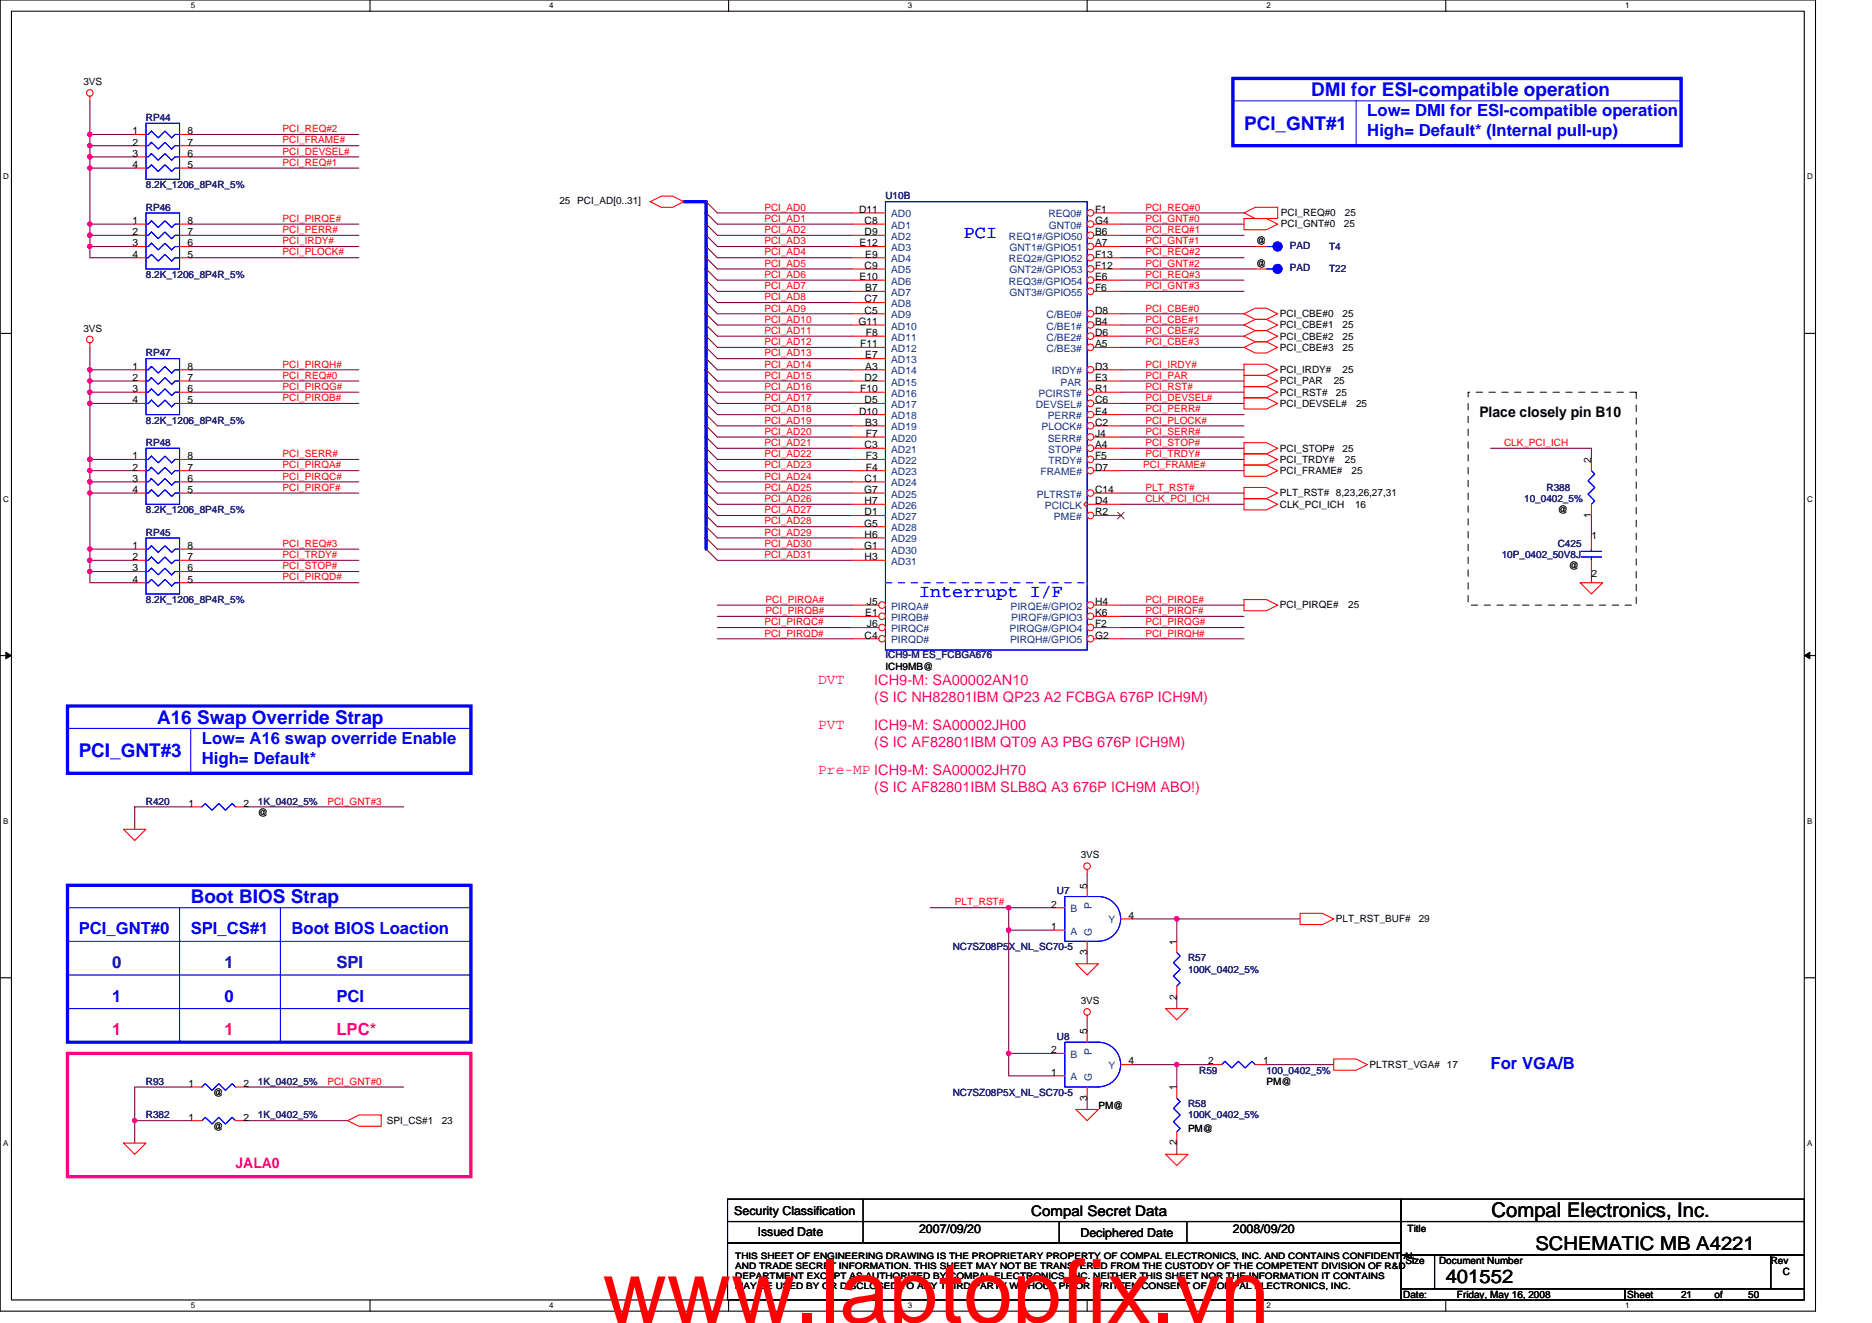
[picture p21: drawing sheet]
<svg xmlns="http://www.w3.org/2000/svg" width="297mm" height="210mm" viewBox="0 0 297 210" stroke-linecap="round" stroke-linejoin="round" font-family="sans-serif">
<defs><g id="words">
<text font-size="14.1" fill="#f00" x="95.6" y="209.9">www.laptopfix.vn</text>
<text font-size="3.2" x="236.7" y="193.1">Compal Electronics, Inc.</text>
<g font-size="3" fill="#00f">
<text x="208.1" y="15.2">DMI for ESI-compatible operation</text>
<text x="197.4" y="20.6">PCI_GNT#1</text>
<text x="24.9" y="114.8">A16 Swap Override Strap</text>
<text x="12.5" y="120.1">PCI_GNT#3</text>
<text x="30.3" y="143.3">Boot BIOS Strap</text>
</g>
<g font-size="3">
<text x="229.4" y="203.6">401552</text>
<text x="243.6" y="198.3">SCHEMATIC MB A4221</text>
</g>
<g font-size="2.8" fill="#00f">
<text x="152.9" y="37.8">PCI</text>
<text x="145.8" y="94.7">Interrupt I/F</text>
</g>
<g font-size="2.6" fill="#00f">
<text x="217" y="18.5">Low= DMI for ESI-compatible operation</text>
<text x="217" y="21.6">High= Default* (Internal pull-up)</text>
<text x="32" y="118">Low= A16 swap override Enable</text>
<text x="32" y="121.2">High= Default*</text>
<text x="12.5" y="148.3">PCI_GNT#0</text>
<text x="30.3" y="148.3">SPI_CS#1</text>
<text x="46.3" y="148.3">Boot BIOS Loaction</text>
<text x="17.8" y="158.9">1</text>
<text x="35.6" y="158.9">0</text>
<text x="53.4" y="158.9">PCI</text>
<text x="236.5" y="169.6">For VGA/B</text>
</g>
<g font-size="2.6" fill="#0000a0">
<text x="17.8" y="153.6">0</text>
<text x="35.6" y="153.6">1</text>
<text x="53.4" y="153.6">SPI</text>
</g>
<g font-size="2.6" fill="#ff0080">
<text x="17.8" y="164.3">1</text>
<text x="35.6" y="164.3">1</text>
<text x="53.4" y="164.3">LPC*</text>
</g>
<g font-size="2.3">
<text x="234.7" y="66.1">Place closely pin B10</text>
<text x="163.6" y="192.8">Compal Secret Data</text>
</g>
<g font-size="2.3" fill="#ff0080">
<text x="129.8" y="108.5">DVT</text>
<text x="138.7" y="108.8">ICH9-M: SA00002AN10</text>
<text x="138.7" y="111.4">(S IC NH82801IBM QP23 A2 FCBGA 676P ICH9M)</text>
<text x="129.8" y="115.6">PVT</text>
<text x="138.7" y="115.9">ICH9-M: SA00002JH00</text>
<text x="138.7" y="118.5">(S IC AF82801IBM QT09 A3 PBG 676P ICH9M)</text>
<text x="129.8" y="122.7">Pre-MP ICH9-M: SA00002JH70</text>
<text x="138.7" y="125.6">(S IC AF82801IBM SLB8Q A3 676P ICH9M ABO!)</text>
<text x="37.4" y="185.3">JALA0</text>
</g>
<g font-size="1.9">
<text x="116.5" y="192.7">Security Classification</text>
<text x="120.2" y="196.1">Issued Date</text>
<text x="145.8" y="195.6">2007/09/20</text>
<text x="171.4" y="196.3">Deciphered Date</text>
<text x="195.6" y="195.6">2008/09/20</text>
</g>
<g font-size="1.6">
<text x="13.2" y="13.5">3VS</text>
<text x="21" y="21.3">1</text>
<text x="21" y="23.1">2</text>
<text x="29.7" y="21.3">8</text>
<text x="29.7" y="23.1">7</text>
<text x="21" y="24.9">3</text>
<text x="21" y="26.6">4</text>
<text x="29.7" y="24.9">6</text>
<text x="29.7" y="26.6">5</text>
<text x="21" y="35.5">1</text>
<text x="29.7" y="35.5">8</text>
<text x="88.8" y="32.4">25 PCI_AD[0..31]</text>
<text x="136.3" y="33.8">D11</text>
<text x="137.2" y="35.5">C8</text>
<text x="173.8" y="35.5">G4</text>
<text x="173.8" y="33.8">F1</text>
<text x="203.3" y="34.3">PCI_REQ#0</text>
<text x="213.4" y="34.3">25</text>
<text x="21" y="37.3">2</text>
<text x="21" y="39.1">3</text>
<text x="21" y="40.9">4</text>
<text x="29.7" y="37.3">7</text>
<text x="29.7" y="39.1">6</text>
<text x="29.7" y="40.9">5</text>
<text x="136.4" y="39.1">E12</text>
<text x="137.2" y="37.3">D9</text>
<text x="137.3" y="40.9">E9</text>
<text x="173.8" y="39.1">A7</text>
<text x="173.8" y="37.3">B6</text>
<text x="173.8" y="40.9">F13</text>
<text x="199.3" y="38.8">@</text>
<text x="203.3" y="36.1">PCI_GNT#0</text>
<text x="213.2" y="36.1">25</text>
<text x="136.4" y="44.4">E10</text>
<text x="137.2" y="42.7">C9</text>
<text x="137.2" y="48">C7</text>
<text x="137.3" y="46.2">B7</text>
<text x="173.8" y="42.7">F12</text>
<text x="173.8" y="46.2">F6</text>
<text x="173.8" y="44.4">E6</text>
<text x="199.3" y="42.3">@</text>
<text x="13.2" y="52.6">3VS</text>
<text x="136.2" y="51.5">G11</text>
<text x="137.2" y="49.8">C5</text>
<text x="137.4" y="53.3">F8</text>
<text x="173.8" y="49.8">D8</text>
<text x="173.8" y="51.5">B4</text>
<text x="173.8" y="53.3">D6</text>
<text x="203.1" y="50.3">PCI_CBE#0</text>
<text x="203.1" y="52.1">PCI_CBE#1</text>
<text x="203.1" y="53.9">PCI_CBE#2</text>
<text x="213" y="50.3">25</text>
<text x="213" y="52.1">25</text>
<text x="213" y="53.9">25</text>
<text x="21" y="58.7">1</text>
<text x="29.7" y="58.7">8</text>
<text x="136.5" y="55.1">F11</text>
<text x="137.3" y="56.9">E7</text>
<text x="137.3" y="58.7">A3</text>
<text x="173.8" y="55.1">A5</text>
<text x="173.8" y="58.7">D3</text>
<text x="203.1" y="59.2">PCI_IRDY#</text>
<text x="203.1" y="55.6">PCI_CBE#3</text>
<text x="213" y="59.2">25</text>
<text x="213" y="55.6">25</text>
<text x="21" y="60.4">2</text>
<text x="21" y="62.2">3</text>
<text x="21" y="64">4</text>
<text x="29.7" y="60.4">7</text>
<text x="29.7" y="62.2">6</text>
<text x="29.7" y="64">5</text>
<text x="136.3" y="65.8">D10</text>
<text x="136.5" y="62.2">F10</text>
<text x="137.2" y="60.4">D2</text>
<text x="137.2" y="64">D5</text>
<text x="173.8" y="64">C6</text>
<text x="173.8" y="65.8">E4</text>
<text x="173.8" y="62.2">R1</text>
<text x="173.8" y="60.4">E3</text>
<text x="203.1" y="64.5">PCI_DEVSEL#</text>
<text x="203.1" y="62.8">PCI_RST#</text>
<text x="203.1" y="61">PCI_PAR</text>
<text x="211.6" y="61">25</text>
<text x="212" y="62.8">25</text>
<text x="215.2" y="64.5">25</text>
<text x="137.2" y="71.1">C3</text>
<text x="137.3" y="67.5">B3</text>
<text x="137.4" y="69.3">F7</text>
<text x="173.8" y="67.5">C2</text>
<text x="173.8" y="71.1">A4</text>
<text x="173.8" y="69.3">J4</text>
<text x="203.1" y="71.6">PCI_STOP#</text>
<text x="213" y="71.6">25</text>
<text x="21" y="72.9">1</text>
<text x="21" y="74.7">2</text>
<text x="21" y="76.4">3</text>
<text x="29.7" y="72.9">8</text>
<text x="29.7" y="74.7">7</text>
<text x="29.7" y="76.4">6</text>
<text x="137.2" y="76.4">C1</text>
<text x="137.4" y="72.9">F3</text>
<text x="137.4" y="74.7">F4</text>
<text x="173.8" y="72.9">F5</text>
<text x="173.8" y="74.7">D7</text>
<text x="203.1" y="73.4">PCI_TRDY#</text>
<text x="203.1" y="75.2">PCI_FRAME#</text>
<text x="213.4" y="73.4">25</text>
<text x="214.5" y="75.2">25</text>
<text x="252.5" y="73.4" transform="rotate(-90 252.5 73.4)">2</text>
<text x="21" y="78.2">4</text>
<text x="29.7" y="78.2">5</text>
<text x="137.1" y="78.2">G7</text>
<text x="137.1" y="83.5">G5</text>
<text x="137.2" y="80">H7</text>
<text x="137.2" y="81.8">D1</text>
<text x="173.8" y="81.8">R2</text>
<text x="173.8" y="80">D4</text>
<text x="173.8" y="78.2">C14</text>
<text x="203.1" y="80.5">CLK_PCI_ICH</text>
<text x="203.1" y="78.8">PLT_RST# 8,23,26,27,31</text>
<text x="215" y="80.5">16</text>
<text x="247.2" y="81.4">@</text>
<text x="252.5" y="82.2" transform="rotate(-90 252.5 82.2)">1</text>
<text x="21" y="87.1">1</text>
<text x="21" y="88.9">2</text>
<text x="29.7" y="87.1">8</text>
<text x="29.7" y="88.9">7</text>
<text x="137.1" y="87.1">G1</text>
<text x="137.2" y="85.3">H6</text>
<text x="137.2" y="88.9">H3</text>
<text x="252.5" y="85.5">1</text>
<text x="21" y="90.7">3</text>
<text x="21" y="92.4">4</text>
<text x="29.7" y="90.7">6</text>
<text x="29.7" y="92.4">5</text>
<text x="137.6" y="96">J5</text>
<text x="173.8" y="96">H4</text>
<text x="249" y="90.3">@</text>
<text x="252.5" y="91.6">2</text>
<text x="137.2" y="101.3">C4</text>
<text x="137.3" y="97.8">E1</text>
<text x="137.6" y="99.5">J6</text>
<text x="173.8" y="97.8">K6</text>
<text x="173.8" y="101.3">G2</text>
<text x="173.8" y="99.5">F2</text>
<text x="203.1" y="96.5">PCI_PIRQE#</text>
<text x="213.9" y="96.5">25</text>
<text x="140.5" y="106.3">ICH9MB@</text>
<text x="29.9" y="128">1</text>
<text x="38.6" y="128">2</text>
<text x="40.9" y="129.4">@</text>
<text x="171.5" y="136.2">3VS</text>
<text x="166.8" y="144">2</text>
<text x="172.5" y="141" transform="rotate(-90 172.5 141)">5</text>
<text x="166.8" y="147.6">1</text>
<text x="179.1" y="145.8">4</text>
<text x="186.7" y="149.9" transform="rotate(-90 186.7 149.9)">1</text>
<text x="212" y="146.3">PLT_RST_BUF#</text>
<text x="225.1" y="146.3">29</text>
<text x="172.5" y="151.5" transform="rotate(-90 172.5 151.5)">3</text>
<text x="171.5" y="159.3">3VS</text>
<text x="186.7" y="158.6" transform="rotate(-90 186.7 158.6)">2</text>
<text x="166.8" y="167.1">2</text>
<text x="172.5" y="164.1" transform="rotate(-90 172.5 164.1)">5</text>
<text x="29.9" y="172.4">1</text>
<text x="33.8" y="173.9">@</text>
<text x="38.6" y="172.4">2</text>
<text x="166.8" y="170.7">1</text>
<text x="179.1" y="168.9">4</text>
<text x="186.7" y="173" transform="rotate(-90 186.7 173)">1</text>
<text x="191.7" y="168.9">2</text>
<text x="200.4" y="168.9">1</text>
<text x="201" y="172.1">PM@</text>
<text x="217.3" y="169.4">PLTRST_VGA# 17</text>
<text x="29.9" y="177.8">1</text>
<text x="33.8" y="179.2">@</text>
<text x="38.6" y="177.8">2</text>
<text x="61.4" y="178.3">SPI_CS#1</text>
<text x="70.1" y="178.3">23</text>
<text x="172.5" y="174.6" transform="rotate(-90 172.5 174.6)">3</text>
<text x="174.3" y="176">PM@</text>
<text x="188.5" y="179.6">PM@</text>
<text x="186.7" y="181.7" transform="rotate(-90 186.7 181.7)">2</text>
<text x="223.3" y="195.4">Title</text>
<text x="223" y="200.6">Size</text>
<text x="228.3" y="200.6">Document Number</text>
<text x="281" y="200.6">Rev</text>
<text x="282.9" y="202.3">C</text>
<text x="222.6" y="205.9">Date:</text>
<text x="231.2" y="205.9">Friday, May 16, 2008</text>
<text x="258.2" y="205.9">Sheet</text>
<text x="266.7" y="205.9">21</text>
<text x="272.1" y="205.9">of</text>
<text x="277.4" y="205.9">50</text>
</g>
<g font-size="1.6" fill="#000080">
<text x="23.2" y="19.2">RP44</text>
<text x="23.2" y="29.9">8.2K_1206_8P4R_5%</text>
<text x="23.2" y="33.4">RP46</text>
<text x="140.5" y="31.6">U10B</text>
<text x="204.7" y="39.5">PAD</text>
<text x="210.9" y="39.6">T4</text>
<text x="23.2" y="44.1">8.2K_1206_8P4R_5%</text>
<text x="204.7" y="43">PAD</text>
<text x="210.9" y="43.2">T22</text>
<text x="23.2" y="56.5">RP47</text>
<text x="23.2" y="70.8">RP48</text>
<text x="23.2" y="67.2">8.2K_1206_8P4R_5%</text>
<text x="245.4" y="77.9">R388</text>
<text x="23.2" y="81.4">8.2K_1206_8P4R_5%</text>
<text x="241.8" y="79.7">10_0402_5%</text>
<text x="23.2" y="85">RP45</text>
<text x="238.3" y="88.5">10P_0402_50V8J</text>
<text x="247.2" y="86.8">C425</text>
<text x="23.2" y="95.7">8.2K_1206_8P4R_5%</text>
<text x="140.5" y="104.4">ICH9-M ES_FCBGA676</text>
<text x="23.2" y="127.7">R420</text>
<text x="40.9" y="127.7">1K_0402_5%</text>
<text x="167.7" y="141.9">U7</text>
<text x="151.2" y="150.8">NC7SZ08P5X_NL_SC70-5</text>
<text x="188.5" y="152.5">R57</text>
<text x="188.5" y="154.3">100K_0402_5%</text>
<text x="167.7" y="165">U8</text>
<text x="23.2" y="172.1">R93</text>
<text x="40.9" y="172.1">1K_0402_5%</text>
<text x="151.2" y="173.9">NC7SZ08P5X_NL_SC70-5</text>
<text x="190.3" y="170.3">R59</text>
<text x="201" y="170.3">100_0402_5%</text>
<text x="23.2" y="177.4">R382</text>
<text x="40.9" y="177.4">1K_0402_5%</text>
<text x="188.5" y="175.7">R58</text>
<text x="188.5" y="177.4">100K_0402_5%</text>
</g>
<g font-size="1.6" fill="#f00">
<text x="44.8" y="22.8">PCI_FRAME#</text>
<text x="44.8" y="21">PCI_REQ#2</text>
<text x="44.8" y="24.5">PCI_DEVSEL#</text>
<text x="44.8" y="26.3">PCI_REQ#1</text>
<text x="44.8" y="35.2">PCI_PIRQE#</text>
<text x="121.3" y="33.4">PCI_AD0</text>
<text x="121.3" y="35.2">PCI_AD1</text>
<text x="181.8" y="33.4">PCI_REQ#0</text>
<text x="181.8" y="35.2">PCI_GNT#0</text>
<text x="44.8" y="37">PCI_PERR#</text>
<text x="44.8" y="40.5">PCI_PLOCK#</text>
<text x="44.8" y="38.8">PCI_IRDY#</text>
<text x="121.3" y="37">PCI_AD2</text>
<text x="121.3" y="38.8">PCI_AD3</text>
<text x="121.3" y="40.5">PCI_AD4</text>
<text x="181.8" y="37">PCI_REQ#1</text>
<text x="181.8" y="40.5">PCI_REQ#2</text>
<text x="181.8" y="38.8">PCI_GNT#1</text>
<text x="121.3" y="42.3">PCI_AD5</text>
<text x="121.3" y="45.9">PCI_AD7</text>
<text x="121.3" y="44.1">PCI_AD6</text>
<text x="121.3" y="47.6">PCI_AD8</text>
<text x="181.8" y="45.9">PCI_GNT#3</text>
<text x="181.8" y="44.1">PCI_REQ#3</text>
<text x="181.8" y="42.3">PCI_GNT#2</text>
<text x="121.3" y="49.4">PCI_AD9</text>
<text x="121.3" y="53">PCI_AD11</text>
<text x="121.3" y="51.2">PCI_AD10</text>
<text x="181.8" y="49.4">PCI_CBE#0</text>
<text x="181.8" y="51.2">PCI_CBE#1</text>
<text x="181.8" y="53">PCI_CBE#2</text>
<text x="44.8" y="58.3">PCI_PIRQH#</text>
<text x="121.3" y="58.3">PCI_AD14</text>
<text x="121.3" y="56.5">PCI_AD13</text>
<text x="121.3" y="54.8">PCI_AD12</text>
<text x="181.8" y="58.3">PCI_IRDY#</text>
<text x="181.8" y="54.8">PCI_CBE#3</text>
<text x="44.8" y="60.1">PCI_REQ#0</text>
<text x="44.8" y="61.9">PCI_PIRQG#</text>
<text x="44.8" y="63.6">PCI_PIRQB#</text>
<text x="121.3" y="60.1">PCI_AD15</text>
<text x="121.3" y="61.9">PCI_AD16</text>
<text x="121.3" y="63.6">PCI_AD17</text>
<text x="121.3" y="65.4">PCI_AD18</text>
<text x="181.8" y="63.6">PCI_DEVSEL#</text>
<text x="181.8" y="65.4">PCI_PERR#</text>
<text x="181.8" y="61.9">PCI_RST#</text>
<text x="181.8" y="60.1">PCI_PAR</text>
<text x="121.3" y="67.2">PCI_AD19</text>
<text x="121.3" y="70.8">PCI_AD21</text>
<text x="121.3" y="69">PCI_AD20</text>
<text x="181.8" y="69">PCI_SERR#</text>
<text x="181.8" y="70.8">PCI_STOP#</text>
<text x="181.8" y="67.2">PCI_PLOCK#</text>
<text x="238.7" y="70.8">CLK_PCI_ICH</text>
<text x="44.8" y="76.1">PCI_PIRQC#</text>
<text x="44.8" y="72.5">PCI_SERR#</text>
<text x="44.8" y="77.9">PCI_PIRQF#</text>
<text x="44.8" y="74.3">PCI_PIRQA#</text>
<text x="121.3" y="72.5">PCI_AD22</text>
<text x="121.3" y="74.3">PCI_AD23</text>
<text x="121.3" y="77.9">PCI_AD25</text>
<text x="121.3" y="76.1">PCI_AD24</text>
<text x="181.4" y="74.3">PCI_FRAME#</text>
<text x="181.8" y="77.9">PLT_RST#</text>
<text x="181.8" y="72.5">PCI_TRDY#</text>
<text x="121.3" y="83.2">PCI_AD28</text>
<text x="121.3" y="79.7">PCI_AD26</text>
<text x="121.3" y="81.4">PCI_AD27</text>
<text x="181.8" y="79.7">CLK_PCI_ICH</text>
<text x="44.8" y="86.8">PCI_REQ#3</text>
<text x="44.8" y="88.5">PCI_TRDY#</text>
<text x="121.3" y="85">PCI_AD29</text>
<text x="121.3" y="88.5">PCI_AD31</text>
<text x="121.3" y="86.8">PCI_AD30</text>
<text x="44.8" y="92.1">PCI_PIRQD#</text>
<text x="44.8" y="90.3">PCI_STOP#</text>
<text x="121.5" y="95.7">PCI_PIRQA#</text>
<text x="181.8" y="95.7">PCI_PIRQE#</text>
<text x="121.3" y="99.2">PCI_PIRQC#</text>
<text x="121.3" y="101">PCI_PIRQD#</text>
<text x="121.5" y="97.4">PCI_PIRQB#</text>
<text x="181.8" y="101">PCI_PIRQH#</text>
<text x="181.8" y="99.2">PCI_PIRQG#</text>
<text x="181.8" y="97.4">PCI_PIRQF#</text>
<text x="52" y="127.7">PCI_GNT#3</text>
<text x="151.5" y="143.7">PLT_RST#</text>
<text x="52" y="172.1">PCI_GNT#0</text>
</g>
<g font-size="1.6" fill="#004080">
<text x="141.4" y="34.5">AD0</text>
<text x="166.3" y="34.5">REQ0#</text>
<text x="141.4" y="36.3">AD1</text>
<text x="141.4" y="38.1">AD2</text>
<text x="141.4" y="39.8">AD3</text>
<text x="141.4" y="41.6">AD4</text>
<text x="160.1" y="38.1">REQ1#/GPIO50</text>
<text x="160.1" y="41.6">REQ2#/GPIO52</text>
<text x="160.2" y="39.8">GNT1#/GPIO51</text>
<text x="166.4" y="36.3">GNT0#</text>
<text x="141.4" y="43.4">AD5</text>
<text x="141.4" y="45.2">AD6</text>
<text x="141.4" y="46.9">AD7</text>
<text x="160.1" y="45.2">REQ3#/GPIO54</text>
<text x="160.2" y="43.4">GNT2#/GPIO53</text>
<text x="160.2" y="46.9">GNT3#/GPIO55</text>
<text x="141.4" y="48.7">AD8</text>
<text x="141.4" y="50.5">AD9</text>
<text x="141.4" y="52.3">AD10</text>
<text x="166.1" y="50.5">C/BE0#</text>
<text x="166.1" y="52.3">C/BE1#</text>
<text x="141.4" y="54.1">AD11</text>
<text x="141.4" y="55.8">AD12</text>
<text x="141.4" y="57.6">AD13</text>
<text x="141.4" y="59.4">AD14</text>
<text x="166.1" y="54.1">C/BE2#</text>
<text x="166.1" y="55.8">C/BE3#</text>
<text x="166.9" y="59.4">IRDY#</text>
<text x="141.4" y="61.2">AD15</text>
<text x="141.4" y="62.9">AD16</text>
<text x="141.4" y="64.7">AD17</text>
<text x="164.4" y="64.7">DEVSEL#</text>
<text x="164.8" y="62.9">PCIRST#</text>
<text x="168.3" y="61.2">PAR</text>
<text x="141.4" y="66.5">AD18</text>
<text x="141.4" y="68.3">AD19</text>
<text x="141.4" y="70.1">AD20</text>
<text x="141.4" y="71.8">AD21</text>
<text x="165.3" y="68.3">PLOCK#</text>
<text x="166.2" y="66.5">PERR#</text>
<text x="166.2" y="70.1">SERR#</text>
<text x="166.3" y="71.8">STOP#</text>
<text x="141.4" y="73.6">AD22</text>
<text x="141.4" y="75.4">AD23</text>
<text x="141.4" y="77.2">AD24</text>
<text x="165.1" y="75.4">FRAME#</text>
<text x="166.4" y="73.6">TRDY#</text>
<text x="141.4" y="79">AD25</text>
<text x="141.4" y="80.7">AD26</text>
<text x="141.4" y="82.5">AD27</text>
<text x="164.5" y="79">PLTRST#</text>
<text x="165.8" y="80.7">PCICLK</text>
<text x="167.2" y="82.5">PME#</text>
<text x="141.4" y="84.3">AD28</text>
<text x="141.4" y="86.1">AD29</text>
<text x="141.4" y="87.8">AD30</text>
<text x="141.4" y="89.6">AD31</text>
<text x="141.4" y="96.7">PIRQA#</text>
<text x="141.4" y="98.5">PIRQB#</text>
<text x="141.4" y="100.3">PIRQC#</text>
<text x="160.2" y="100.3">PIRQG#/GPIO4</text>
<text x="160.4" y="96.7">PIRQE#/GPIO2</text>
<text x="160.5" y="98.5">PIRQF#/GPIO3</text>
<text x="141.4" y="102.1">PIRQD#</text>
<text x="160.3" y="102.1">PIRQH#/GPIO5</text>
<text x="169.8" y="144.7">B</text>
<text x="169.8" y="148.3">A</text>
<text x="173.2" y="148.5" transform="rotate(-90 173.2 148.5)">G</text>
<text x="173.2" y="144.2" transform="rotate(-90 173.2 144.2)">P</text>
<text x="175.9" y="146.5">Y</text>
<text x="169.8" y="167.9">B</text>
<text x="173.2" y="167.3" transform="rotate(-90 173.2 167.3)">P</text>
<text x="169.8" y="171.4">A</text>
<text x="173.2" y="171.6" transform="rotate(-90 173.2 171.6)">G</text>
<text x="175.9" y="169.6">Y</text>
</g>
<g font-size="1.4">
<text x="116.7" y="199.7">THIS SHEET OF ENGINEERING DRAWING IS THE PROPRIETARY PROPERTY OF COMPAL ELECTRONICS, INC. AND CONTAINS CONFIDENT AL</text>
<text x="116.7" y="201.3">AND TRADE SECRET INFORMATION. THIS SHEET MAY NOT BE TRANSFERED FROM THE CUSTODY OF THE COMPETENT DIVISION OF R&amp;D</text>
<text x="116.7" y="202.9">DEPARTMENT EXCEPT AS AUTHORIZED BY COMPAL ELECTRONICS, INC. NEITHER THIS SHEET NOR THE INFORMATION IT CONTAINS</text>
<text x="116.7" y="204.6">MAY BE USED BY OR DISCLOSED TO ANY THIRD PARTY WITHOUT PRIOR WRITTEN CONSENT OF COMPAL ELECTRONICS, INC.</text>
</g>
<g font-size="1.3">
<text x="30.3" y="1.3">5</text>
<text x="87.2" y="1.3">4</text>
<text x="144.1" y="1.3">3</text>
<text x="201" y="1.3">2</text>
<text x="257.8" y="1.3">1</text>
<text x=".5" y="28.5">D</text>
<text x="286.7" y="28.5">D</text>
<text x=".5" y="79.6">C</text>
<text x="286.7" y="79.6">C</text>
<text x=".5" y="130.7">B</text>
<text x="286.7" y="130.7">B</text>
<text x=".5" y="181.8">A</text>
<text x="286.7" y="181.8">A</text>
<text x="30.3" y="207.6">5</text>
<text x="87.2" y="207.6">4</text>
<text x="144.1" y="207.6">3</text>
<text x="201" y="207.6">2</text>
<text x="257.8" y="207.6">1</text>
</g>
</g></defs>
<path d="M0 0h288.1v208h-288.1zM1.8 1.8h284.5v204.4h-284.5z" fill="none" stroke="#000" stroke-width=".17"/>
<g fill="#fff">
<path d="M30.3 .2h.7v1.4h-.7z"/>
<path d="M30.3 206.4h.7v1.5h-.7z"/>
</g>
<path d="M58.7 0v1.8M58.7 206.2v1.8" fill="none" stroke="#000" stroke-width=".17"/>
<g fill="#fff">
<path d="M87.2 .2h.7v1.4h-.7z"/>
<path d="M87.2 206.4h.7v1.5h-.7z"/>
</g>
<path d="M115.6 0v1.8M115.6 206.2v1.8" fill="none" stroke="#000" stroke-width=".17"/>
<g fill="#fff">
<path d="M144.1 .2h.7v1.4h-.7z"/>
<path d="M144.1 206.4h.7v1.5h-.7z"/>
</g>
<path d="M172.5 0v1.8M172.5 206.2v1.8" fill="none" stroke="#000" stroke-width=".17"/>
<g fill="#fff">
<path d="M201 .2h.7v1.4h-.7z"/>
<path d="M201 206.4h.7v1.5h-.7z"/>
</g>
<path d="M229.4 0v1.8M229.4 206.2v1.8" fill="none" stroke="#000" stroke-width=".17"/>
<g fill="#fff">
<path d="M257.8 .2h.7v1.4h-.7z"/>
<path d="M257.8 206.4h.7v1.5h-.7z"/>
<path d="M.5 27.3h.9v1.4h-.9z"/>
<path d="M286.7 27.3h1v1.4h-1z"/>
<path d="M.5 78.4h.9v1.5h-.9z"/>
<path d="M286.7 78.4h1v1.5h-1z"/>
</g>
<path d="M0 52.9h1.8M286.3 52.9h1.8" fill="none" stroke="#000" stroke-width=".17"/>
<g fill="#fff">
<path d="M.5 129.6h.8v1.4h-.8z"/>
<path d="M286.7 129.6h.9v1.4h-.9z"/>
</g>
<path d="M0 104h1.8M286.3 104h1.8" fill="none" stroke="#000" stroke-width=".17"/>
<path d="M.9 103.5l.9 .5-.9 .5zM286.3 104l.9-.5v1z" fill="#000" stroke="#000" stroke-width=".16"/>
<g fill="#fff">
<path d="M.5 180.7h.8v1.4h-.8z"/>
<path d="M286.7 180.7h.9v1.4h-.9z"/>
</g>
<g fill="none" stroke="#000" stroke-width=".17">
<path d="M0 155.1h1.8M286.3 155.1h1.8M115.4 190.2h106.9v3.6h-106.9zM115.4 193.8h106.9v3.4h-106.9zM115.4 197.2h106.9v9h-106.9zM136.9 190.2v7M168.1 193.8v3.4M188.3 193.8v3.4M222.3 190.2h64v3.6h-64zM222.3 193.8h64v5.3h-64zM222.3 199.1h5.3v5.4h-5.3zM227.6 199.1h53.4v5.4h-53.4z"/>
<path d="M281 199.1h5.3v5.4h-5.3zM222.3 204.5h35.5v1.7h-35.5zM257.8 204.5h28.5v1.7h-28.5z"/>
</g>
<g fill="none" stroke="#800040" stroke-width=".17">
<path d="M14.3 16v7.1M14.3 24.9v16h7.1M14.3 21.3h7.1M14.3 23.1v1.8h7.1M14.3 37.3h7.1M14.3 35.6h7.1M14.3 39.1h7.1M14.3 23.1h7.1M14.3 26.7h7.1M30.3 23.1h26.6M30.3 37.3h26.6M30.3 35.6h26.6"/>
<path d="M30.3 39.1h26.6M30.3 24.9h26.6M30.3 26.7h26.6M30.3 21.3h26.6M112.1 32l1.7 1.8h21.4M112.1 35.6l1.7 1.7h21.4M112.1 39.1l1.7 1.8h21.4M112.1 33.8l1.7 1.8h21.4M112.1 37.3l1.7 1.8h21.4M177.8 39.1h21.4M177.8 33.8h19.6M177.8 37.3h19.6"/>
<path d="M177.8 35.6h19.6M14.3 55.1v3.6M14.3 58.7v1.8h7.1M14.3 58.7h7.1M30.3 40.9h26.6M30.3 58.7h26.6M112.1 44.4l1.7 1.8h21.4M112.1 42.7l1.7 1.7h21.4M112.1 56.9l1.7 1.8h21.4M112.1 40.9l1.7 1.8h21.4M112.1 58.7l1.7 1.8h21.4M112.1 46.2l1.7 1.8h21.4"/>
<path d="M112.1 48l1.7 1.8h21.4M112.1 51.6l1.7 1.7h21.4M112.1 49.8l1.7 1.8h21.4M112.1 55.1l1.7 1.8h21.4M112.1 53.3l1.7 1.8h21.4M177.8 42.7h21.4M177.8 46.2h19.6M177.8 44.4h19.6M177.8 40.9h19.6M177.8 58.7h19.6M177.8 49.8h19.6M177.8 53.3h19.6"/>
<path d="M177.8 51.6h19.6M177.8 55.1h19.6M14.3 60.5v1.7M14.3 64v8.9M14.3 76.5v10.6M14.3 62.2v1.8h7.1M14.3 72.9v1.8h7.1M14.3 74.7v1.8h7.1M14.3 78.2h7.1M14.3 72.9h7.1M14.3 62.2h7.1M30.3 74.7h26.6"/>
<path d="M30.3 78.2h26.6M30.3 64h26.6M30.3 72.9h26.6M30.3 62.2h26.6M30.3 60.5h26.6M30.3 76.5h26.6M112.1 69.3l1.7 1.8h21.4M112.1 67.6l1.7 1.7h21.4M112.1 76.5l1.7 1.7h21.4M112.1 78.2l1.7 1.8h21.4M112.1 62.2l1.7 1.8h21.4M112.1 72.9l1.7 1.8h21.4"/>
<path d="M112.1 71.1l1.7 1.8h21.4M112.1 64l1.7 1.8h21.4M112.1 60.5l1.7 1.7h21.4M112.1 65.8l1.7 1.8h21.4M112.1 74.7l1.7 1.8h21.4M177.8 71.1h19.6M177.8 69.3h19.6M177.8 78.2h19.6M177.8 64h19.6M177.8 74.7h19.6M177.8 72.9h19.6M177.8 65.8h19.6"/>
<path d="M177.8 62.2h19.6M177.8 67.6h19.6M177.8 60.5h19.6M236.5 71.1h16v1.8M14.3 87.1h7.1M14.3 88.9v3.6h7.1M14.3 87.1v1.8h7.1M14.3 90.7h7.1M30.3 88.9h26.6M30.3 92.5h26.6M30.3 87.1h26.6M30.3 90.7h26.6"/>
<path d="M112.1 81.8l1.7 1.8h21.4M112.1 83.6l1.7 1.7h21.4M112.1 87.1l1.7 1.8h21.4M112.1 85.3l1.7 1.8h21.4M112.1 80l1.7 1.8h21.4M113.8 99.6h21.4M113.8 96h21.4M113.8 97.8h21.4M177.8 99.6h19.6M177.8 97.8h19.6M177.8 96h19.6M177.8 80h19.6"/>
<path d="M252.5 81.8v3.5M252.5 90.7v1.8M113.8 101.3h21.4M177.8 101.3h19.6M30.3 128h-8.9v3.6M39.2 128h24.8M172.5 138.7v1.8M147.6 144h19.6M160.1 144v26.7h7.1M160.1 147.6h7.1M172.5 151.1v1.8M179.6 145.8h7.1v3.6"/>
<path d="M186.7 145.8h19.6M186.7 158.2v1.8M21.4 177.8h8.9M30.3 172.5h-8.9v8.9M39.2 172.5h24.8M39.2 177.8h16M160.1 167.1h7.1M172.5 161.8v1.8M172.5 174.2v1.8M179.6 168.9h7.1v3.6M186.7 168.9h5.4M201 168.9h10.6"/>
<path d="M186.7 181.4v1.7"/>
</g>
<g fill="#f0f" stroke="#f0f" stroke-width=".17">
<circle cx="160" cy="144" r=".35"/>
<circle cx="160" cy="147.6" r=".35"/>
<circle cx="160" cy="167.1" r=".35"/>
<circle cx="186.7" cy="168.9" r=".35"/>
<circle cx="186.7" cy="145.8" r=".35"/>
<circle cx="21.4" cy="177.8" r=".35"/>
<circle cx="14.3" cy="62.2" r=".35"/>
<circle cx="14.3" cy="72.9" r=".35"/>
<circle cx="14.3" cy="64" r=".35"/>
<circle cx="14.3" cy="88.9" r=".35"/>
<circle cx="14.3" cy="90.7" r=".35"/>
<circle cx="14.3" cy="60.4" r=".35"/>
<circle cx="14.3" cy="37.3" r=".35"/>
<circle cx="14.3" cy="35.5" r=".35"/>
<circle cx="14.3" cy="74.7" r=".35"/>
<circle cx="14.3" cy="23.1" r=".35"/>
<circle cx="14.3" cy="78.2" r=".35"/>
<circle cx="14.3" cy="76.4" r=".35"/>
<circle cx="14.3" cy="58.7" r=".35"/>
<circle cx="14.3" cy="21.3" r=".35"/>
<circle cx="14.3" cy="87.1" r=".35"/>
<circle cx="14.3" cy="39.1" r=".35"/>
<circle cx="14.3" cy="26.7" r=".35"/>
<circle cx="14.3" cy="24.9" r=".35"/>
</g>
<path d="M195.6 12.4h71.1v10.7h-71.1zM108.5 32h3.6v55.1M10.7 112h64v10.7h-64zM10.7 140.5h64v24.9h-64z" fill="none" stroke="#00f" stroke-width=".53"/>
<g fill="none" stroke="#f00" stroke-width=".17">
<path d="M14.3 15.3v.7M21.4 35.6h1.8M21.4 37.3h1.8M21.4 39.1h1.8M28.5 35.6h1.8M28.5 37.3h1.8M28.5 39.1h1.8M103.2 32l1.7-.9h1.8l1.8 .9-1.8 .9h-1.8zM135.2 35.6h5.3M135.2 37.3h5.3M135.2 39.1h5.3M135.2 33.8h5.3"/>
<path d="M197.4 33.8l1.8-.9h3.5v1.8h-3.5zM197.4 34.7h3.6l1.7 .9-1.7 .8h-3.6zM199.2 39.1h1.8M14.3 54.4v.7M21.4 40.9h1.8M21.4 58.7h1.8M28.5 40.9h1.8M28.5 58.7h1.8M135.2 40.9h5.3M135.2 58.7h5.3M135.2 42.7h5.3M135.2 44.4h5.3"/>
<path d="M135.2 46.2h5.3M135.2 48h5.3M135.2 49.8h5.3M135.2 51.6h5.3M135.2 53.3h5.3M135.2 55.1h5.3M135.2 56.9h5.3M197.4 57.8h3.6l1.7 .9-1.7 .9h-3.6zM197.4 59.6h3.6l1.7 .9-1.7 .8h-3.6zM197.4 49.8l1.8-.9h1.8l1.7 .9-1.7 .9h-1.8zM197.4 51.6l1.8-.9h1.8l1.7 .9-1.7 .9h-1.8zM197.4 53.3l1.8-.8h1.8l1.7 .8-1.7 .9h-1.8z"/>
<path d="M197.4 55.1l1.8-.9h1.8l1.7 .9-1.7 .9h-1.8zM21.4 72.9h1.8M21.4 74.7h1.8M21.4 76.5h1.8M21.4 78.2h1.8M21.4 60.5h1.8M21.4 62.2h1.8M21.4 64h1.8M28.5 72.9h1.8M28.5 74.7h1.8M28.5 76.5h1.8M28.5 78.2h1.8"/>
<path d="M28.5 60.5h1.8M28.5 62.2h1.8M28.5 64h1.8M135.2 72.9h5.3M135.2 74.7h5.3M135.2 76.5h5.3M135.2 78.2h5.3M135.2 60.5h5.3M135.2 62.2h5.3M135.2 64h5.3M135.2 65.8h5.3M135.2 67.6h5.3"/>
<path d="M135.2 69.3h5.3M135.2 71.1h5.3M197.4 79.1h3.6l1.7 .9-1.7 .9h-3.6zM197.4 77.3h3.6l1.7 .9-1.7 .9h-3.6zM197.4 70.2h3.6l1.7 .9-1.7 .9h-3.6zM197.4 63.1h3.6l1.7 .9-1.7 .9h-3.6zM197.4 61.3h3.6l1.7 .9-1.7 .9h-3.6zM197.4 72h3.6l1.7 .9-1.7 .9h-3.6zM197.4 73.8h3.6l1.7 .9-1.7 .9h-3.6zM252.5 72.9v1.8M135.2 80h5.3M135.2 81.8h5.3"/>
<path d="M135.2 83.6h5.3M135.2 85.3h5.3M135.2 87.1h5.3M135.2 88.9h5.3M197.4 95.1h3.6l1.7 .9-1.7 .9h-3.6zM250.7 92.5h3.6l-1.8 1.7zM252.5 80v1.8M19.6 131.6h3.6l-1.8 1.7zM172.5 138v.7M170.7 152.9h3.6l-1.8 1.8zM186.7 149.4v1.7M186.7 156.5v1.7"/>
<path d="M206.3 144.9h3.5l1.8 .9-1.8 .9h-3.5zM30.3 172.5h1.7M37.4 172.5h1.8M55.2 177.8l1.7-.9h3.6v1.8h-3.6zM167.2 167.1h1.7M167.2 170.7h1.7M170.7 176h3.6l-1.8 1.8zM172.5 161.1v.7M172.5 163.6v1.8M172.5 172.5v1.7M177.8 168.9h1.8M185 160h3.5l-1.8 1.8z"/>
<path d="M211.6 168h3.6l1.8 .9-1.8 .9h-3.6zM19.6 181.4h3.6l-1.8 1.7zM185 183.1h3.5l-1.8 1.8z"/>
<circle cx="14.2" cy="14.7" r=".52"/>
<circle cx="14.2" cy="53.9" r=".52"/>
<circle cx="172.5" cy="137.4" r=".52"/>
<circle cx="172.5" cy="160.5" r=".52"/>
</g>
<path d="M233 62.2h26.6v33.8h-26.6z" fill="none" stroke="#000" stroke-width=".16" stroke-dasharray="1 1 1 1 1 1 1 1"/>
<g fill="none" stroke="#00f" stroke-width=".17">
<path d="M195.6 16h71.1M215.2 16v7.1M23.2 33.8h5.3v8.9h-5.3zM23.2 35.6h.3l.5-.6 1.1 1.1 1.1-1.1 1 1.1 .6-.5h.7M23.2 37.3h.3l.5-.5 1.1 1.1 1.1-1.1 1 1.1 .6-.6h.7M23.2 39.1h.3l.5-.5 1.1 1 1.1-1 1 1 .6-.5h.7M24 35l-.1 .2M24 36.8l-.1 .2M24 38.6l-.1 .2M140.5 32h32v71.1h-32zM201 39.1h1M23.2 56.9h5.3v8.9h-5.3z"/>
<path d="M23.2 40.9h.3l.5-.5 1.1 1 1.1-1 1 1 .6-.5h.7M23.2 58.7h.3l.5-.6 1.1 1.1 1.1-1.1 1 1.1 .6-.5h.7M24 58.1l-.1 .2M24 59.9l-.1 .2M23.2 71.1h5.3v8.9h-5.3zM23.2 72.9h.3l.5-.5 1.1 1 1.1-1 1 1 .6-.5h.7M23.2 74.7h.3l.5-.6 1.1 1.1 1.1-1.1 1 1.1 .6-.5h.7M23.2 76.5h.3l.5-.6 1.1 1.1 1.1-1.1 1 1.1 .6-.5h.7M23.2 78.2h.3l.5-.5 1.1 1.1 1.1-1.1 1 1.1 .6-.6h.7M23.2 60.5h.3l.5-.6 1.1 1.1 1.1-1.1 1 1.1 .6-.5h.7M23.2 62.2h.3l.5-.5 1.1 1.1 1.1-1.1 1 1.1 .6-.6h.7M23.2 64h.3l.5-.5 1.1 1 1.1-1 1 1 .6-.5h.7"/>
<path d="M24 72.4l-.1 .1M24 74.1l-.1 .2M24 75.9l-.1 .2M24 61.7l-.1 .2M252.5 74.7l.5 .5-1 1.1 1 1-1 1.1 1 1.1-.5 .5M10.7 115.6h64M30.3 115.6v7.1M10.7 144h64M10.7 149.4h64M10.7 154.7h64M28.5 144v21.4M44.5 144v21.4"/>
<path d="M186.7 151.1l.6 .6-1.1 1 1.1 1.1-1.1 1.1 1.1 1-.6 .6M10.7 160h64M32 172.5l.6-.6 1.1 1.1 1-1.1 1.1 1.1 1-1.1 .6 .6M174.3 172.4a3.5 3.5 0 0 0 3.5-3.5 3.5 3.5 0 0 0-3.5-3.5h-5.4v7.1h5.4"/>
</g>
<path d="M10.7 167.1h64v19.6h-64z" fill="none" stroke="#ff0080" stroke-width=".53"/>
<circle cx="202.7" cy="39.1" r=".71" fill="#00f" stroke="#00f" stroke-width=".17"/>
<path d="M140.5 92.5h32M172.5 92.5h.1" fill="none" stroke="#fff" stroke-width=".16" stroke-dasharray="1 1 1 1 1 1 1 1"/>
<path d="M140.5 92.5h32M172.5 92.5h.1" fill="none" stroke="#00f" stroke-width=".16" stroke-dasharray="1 1 1 1 1 1 1 1"/>
<circle cx="140" cy="96" r=".52" fill="#fff" stroke="#f00" stroke-width=".17"/>
<path d="M135.2 96h4.2" fill="none" stroke="#f00" stroke-width=".17"/>
<circle cx="140" cy="97.8" r=".52" fill="#fff" stroke="#f00" stroke-width=".17"/>
<path d="M135.2 97.8h4.2" fill="none" stroke="#f00" stroke-width=".17"/>
<circle cx="140" cy="99.6" r=".52" fill="#fff" stroke="#f00" stroke-width=".17"/>
<path d="M135.2 99.6h4.2" fill="none" stroke="#f00" stroke-width=".17"/>
<circle cx="140" cy="101.3" r=".52" fill="#fff" stroke="#f00" stroke-width=".17"/>
<path d="M135.2 101.3h4.2" fill="none" stroke="#f00" stroke-width=".17"/>
<circle cx="173" cy="33.8" r=".52" fill="#fff" stroke="#f00" stroke-width=".17"/>
<path d="M173.6 33.8h4.2" fill="none" stroke="#f00" stroke-width=".17"/>
<circle cx="173" cy="35.5" r=".52" fill="#fff" stroke="#f00" stroke-width=".17"/>
<path d="M173.6 35.6h4.2" fill="none" stroke="#f00" stroke-width=".17"/>
<circle cx="173" cy="37.3" r=".52" fill="#fff" stroke="#f00" stroke-width=".17"/>
<path d="M173.6 37.3h4.2" fill="none" stroke="#f00" stroke-width=".17"/>
<circle cx="173" cy="39.1" r=".52" fill="#fff" stroke="#f00" stroke-width=".17"/>
<path d="M173.6 39.1h4.2" fill="none" stroke="#f00" stroke-width=".17"/>
<circle cx="173" cy="40.9" r=".52" fill="#fff" stroke="#f00" stroke-width=".17"/>
<path d="M173.6 40.9h4.2" fill="none" stroke="#f00" stroke-width=".17"/>
<circle cx="173" cy="42.7" r=".52" fill="#fff" stroke="#f00" stroke-width=".17"/>
<path d="M173.6 42.7h4.2" fill="none" stroke="#f00" stroke-width=".17"/>
<circle cx="173" cy="44.4" r=".52" fill="#fff" stroke="#f00" stroke-width=".17"/>
<path d="M173.6 44.4h4.2" fill="none" stroke="#f00" stroke-width=".17"/>
<circle cx="173" cy="46.2" r=".52" fill="#fff" stroke="#f00" stroke-width=".17"/>
<path d="M173.6 46.2h4.2" fill="none" stroke="#f00" stroke-width=".17"/>
<circle cx="173" cy="49.8" r=".52" fill="#fff" stroke="#f00" stroke-width=".17"/>
<path d="M173.6 49.8h4.2" fill="none" stroke="#f00" stroke-width=".17"/>
<circle cx="173" cy="51.6" r=".52" fill="#fff" stroke="#f00" stroke-width=".17"/>
<path d="M173.6 51.6h4.2" fill="none" stroke="#f00" stroke-width=".17"/>
<circle cx="173" cy="53.3" r=".52" fill="#fff" stroke="#f00" stroke-width=".17"/>
<path d="M173.6 53.3h4.2" fill="none" stroke="#f00" stroke-width=".17"/>
<circle cx="173" cy="55.1" r=".52" fill="#fff" stroke="#f00" stroke-width=".17"/>
<path d="M173.6 55.1h4.2" fill="none" stroke="#f00" stroke-width=".17"/>
<circle cx="173" cy="58.7" r=".52" fill="#fff" stroke="#f00" stroke-width=".17"/>
<path d="M173.6 58.7h4.2M172.5 60.5h5.3" fill="none" stroke="#f00" stroke-width=".17"/>
<circle cx="173" cy="62.2" r=".52" fill="#fff" stroke="#f00" stroke-width=".17"/>
<path d="M173.6 62.2h4.2" fill="none" stroke="#f00" stroke-width=".17"/>
<circle cx="173" cy="64" r=".52" fill="#fff" stroke="#f00" stroke-width=".17"/>
<path d="M173.6 64h4.2" fill="none" stroke="#f00" stroke-width=".17"/>
<circle cx="173" cy="65.8" r=".52" fill="#fff" stroke="#f00" stroke-width=".17"/>
<path d="M173.6 65.8h4.2" fill="none" stroke="#f00" stroke-width=".17"/>
<circle cx="173" cy="67.6" r=".52" fill="#fff" stroke="#f00" stroke-width=".17"/>
<path d="M173.6 67.6h4.2" fill="none" stroke="#f00" stroke-width=".17"/>
<circle cx="173" cy="69.3" r=".52" fill="#fff" stroke="#f00" stroke-width=".17"/>
<path d="M173.6 69.3h4.2" fill="none" stroke="#f00" stroke-width=".17"/>
<circle cx="173" cy="71.1" r=".52" fill="#fff" stroke="#f00" stroke-width=".17"/>
<path d="M173.6 71.1h4.2" fill="none" stroke="#f00" stroke-width=".17"/>
<circle cx="173" cy="72.9" r=".52" fill="#fff" stroke="#f00" stroke-width=".17"/>
<path d="M173.6 72.9h4.2" fill="none" stroke="#f00" stroke-width=".17"/>
<circle cx="173" cy="74.7" r=".52" fill="#fff" stroke="#f00" stroke-width=".17"/>
<path d="M173.6 74.7h4.2" fill="none" stroke="#f00" stroke-width=".17"/>
<circle cx="173" cy="78.2" r=".52" fill="#fff" stroke="#f00" stroke-width=".17"/>
<path d="M172.5 79.5l-.5 .5 .5 .5M173.6 78.2h4.2M172.5 80h5.3" fill="none" stroke="#f00" stroke-width=".17"/>
<circle cx="173" cy="81.8" r=".52" fill="#fff" stroke="#f00" stroke-width=".17"/>
<path d="M173.6 81.8h4.2" fill="none" stroke="#f00" stroke-width=".17"/>
<path d="M177.3 81.3l1.1 1M178.4 81.3l-1.1 1" fill="none" stroke="#804000" stroke-width=".16"/>
<circle cx="173" cy="96" r=".52" fill="#fff" stroke="#f00" stroke-width=".17"/>
<path d="M173.6 96h4.2" fill="none" stroke="#f00" stroke-width=".17"/>
<circle cx="173" cy="97.8" r=".52" fill="#fff" stroke="#f00" stroke-width=".17"/>
<path d="M173.6 97.8h4.2" fill="none" stroke="#f00" stroke-width=".17"/>
<circle cx="173" cy="99.6" r=".52" fill="#fff" stroke="#f00" stroke-width=".17"/>
<path d="M173.6 99.6h4.2" fill="none" stroke="#f00" stroke-width=".17"/>
<circle cx="173" cy="101.3" r=".52" fill="#fff" stroke="#f00" stroke-width=".17"/>
<g fill="none" stroke="#f00" stroke-width=".17">
<path d="M21.4 21.3h1.8M21.4 23.1h1.8M21.4 24.9h1.8M21.4 26.7h1.8M28.5 21.3h1.8M28.5 23.1h1.8M28.5 24.9h1.8M28.5 26.7h1.8M199.2 42.7h1.8M21.4 87.1h1.8M21.4 88.9h1.8M21.4 90.7h1.8"/>
<path d="M21.4 92.5h1.8M28.5 87.1h1.8M28.5 88.9h1.8M28.5 90.7h1.8M28.5 92.5h1.8M252.5 85.3v1.8M252.5 88.9v1.8M173.6 101.3h4.2M30.3 128h1.7M37.4 128h1.8M167.2 144h1.7M167.2 147.6h1.7"/>
<path d="M172.5 140.5v1.7M172.5 149.4v1.7M177.8 145.8h1.8M30.3 177.8h1.7M37.4 177.8h1.8M186.7 172.5v1.7M186.7 179.6v1.8M192.1 168.9h1.7M199.2 168.9h1.8"/>
</g>
<g fill="none" stroke="#00f" stroke-width=".17">
<path d="M23.2 19.6h5.3v8.8h-5.3zM23.2 21.3h.3l.5-.5 1.1 1.1 1.1-1.1 1 1.1 .6-.6h.7M23.2 23.1h.3l.5-.5 1.1 1 1.1-1 1 1 .6-.5h.7M23.2 24.9h.3l.5-.5 1.1 1 1.1-1 1 1 .6-.5h.7M23.2 26.7h.3l.5-.6 1.1 1.1 1.1-1.1 1 1.1 .6-.5h.7M24 20.8l-.1 .2M24 22.6l-.1 .2M24 24.4l-.1 .1M201 42.7h1M23.2 85.3h5.3v8.9h-5.3zM23.2 87.1h.3l.5-.5 1.1 1.1 1.1-1.1 1 1.1 .6-.6h.7M23.2 88.9h.3l.5-.5 1.1 1 1.1-1 1 1 .6-.5h.7"/>
<path d="M23.2 90.7h.3l.5-.6 1.1 1.1 1.1-1.1 1 1.1 .6-.5h.7M23.2 92.5h.3l.5-.6 1.1 1.1 1.1-1.1 1 1.1 .6-.5h.7M24 86.6l-.1 .2M24 88.4l-.1 .1M24 90.1l-.1 .2M250.9 88.4h3.2M250.9 87.5h3.2M252.5 87.1v.4M252.5 88.4v.5M32 128l.6-.5 1.1 1 1-1 1.1 1 1-1 .6 .5M174.3 149.3a3.5 3.5 0 0 0 3.5-3.5 3.5 3.5 0 0 0-3.5-3.6h-5.4v7.2h5.4M32 177.8l.6-.5 1.1 1 1-1 1.1 1 1-1 .6 .5"/>
<path d="M186.7 174.2l.6 .6-1.1 1.1 1.1 1-1.1 1.1 1.1 1-.6 .6M193.8 168.9l.6-.5 1 1 1.1-1 1.1 1 1-1 .6 .5"/>
</g>
<circle cx="202.7" cy="42.7" r=".71" fill="#00f" stroke="#00f" stroke-width=".17"/>
<g fill="#f0f" stroke="#f0f" stroke-width=".17">
<circle cx="160" cy="144" r=".35"/>
<circle cx="160" cy="147.6" r=".35"/>
<circle cx="160" cy="167.1" r=".35"/>
<circle cx="186.7" cy="168.9" r=".35"/>
<circle cx="186.7" cy="145.8" r=".35"/>
<circle cx="21.4" cy="177.8" r=".35"/>
<circle cx="14.3" cy="62.2" r=".35"/>
<circle cx="14.3" cy="72.9" r=".35"/>
<circle cx="14.3" cy="64" r=".35"/>
<circle cx="14.3" cy="88.9" r=".35"/>
<circle cx="14.3" cy="90.7" r=".35"/>
<circle cx="14.3" cy="60.4" r=".35"/>
<circle cx="14.3" cy="37.3" r=".35"/>
<circle cx="14.3" cy="35.5" r=".35"/>
<circle cx="14.3" cy="74.7" r=".35"/>
<circle cx="14.3" cy="23.1" r=".35"/>
<circle cx="14.3" cy="78.2" r=".35"/>
<circle cx="14.3" cy="76.4" r=".35"/>
<circle cx="14.3" cy="58.7" r=".35"/>
<circle cx="14.3" cy="21.3" r=".35"/>
<circle cx="14.3" cy="87.1" r=".35"/>
<circle cx="14.3" cy="39.1" r=".35"/>
<circle cx="14.3" cy="26.7" r=".35"/>
<circle cx="14.3" cy="24.9" r=".35"/>
</g>
<use href="#words"/>
</svg>
